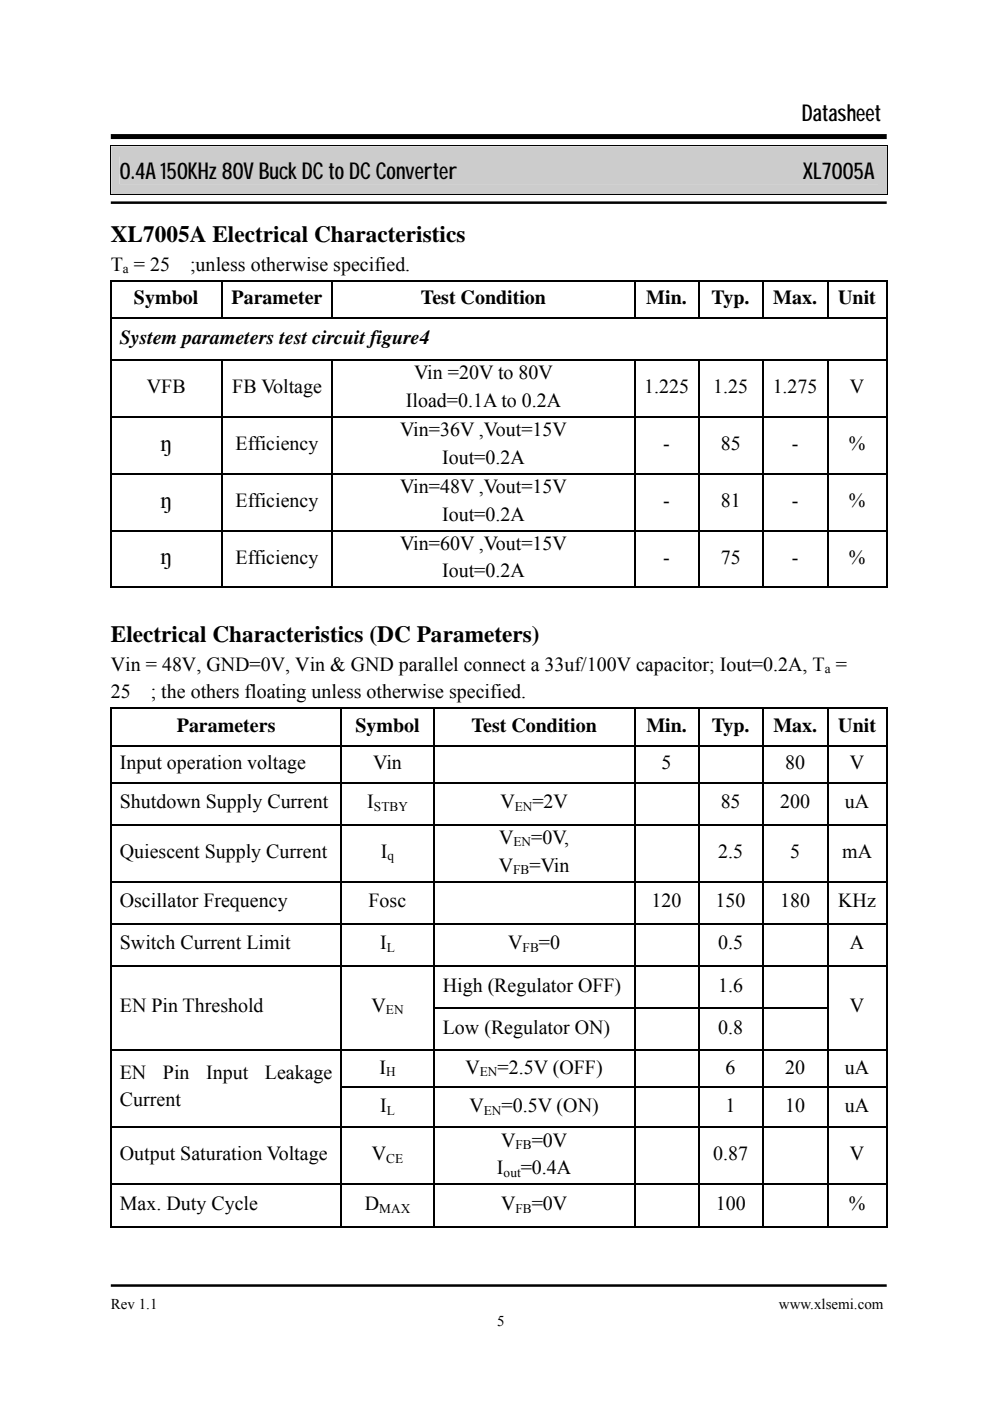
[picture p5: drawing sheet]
<svg xmlns="http://www.w3.org/2000/svg" width="210mm" height="297mm" viewBox="0 0 210 297" stroke-linecap="round" stroke-linejoin="round" font-family="sans-serif">
<defs><g id="words">
<g font-size="4.9">
<text x="170" y="25.6">Datasheet</text>
<text x="25.4" y="38">0.4A 150KHz 80V Buck DC to DC Converter</text>
<text x="170.2" y="38">XL7005A</text>
<text x="23.5" y="51.3">XL7005A Electrical Characteristics</text>
<text x="34" y="95.6">ŋ</text>
<text x="34" y="107.6">ŋ</text>
<text x="34" y="119.6">ŋ</text>
<text x="23.5" y="136.1">Electrical Characteristics (DC Parameters)</text>
</g>
<g font-size="4.2">
<text x="23.5" y="57.4">T = 25</text>
<text x="40.3" y="57.4">;unless otherwise specified.</text>
<text x="28.4" y="64.5">Symbol</text>
<text x="49.1" y="64.5">Parameter</text>
<text x="89.2" y="64.5">Test Condition</text>
<text x="137" y="64.5">Min.</text>
<text x="150.9" y="64.5">Typ.</text>
<text x="163.9" y="64.5">Max.</text>
<text x="177.7" y="64.5">Unit</text>
<text x="25.4" y="73">System parameters test circuit figure4</text>
<text x="31.1" y="83.4">VFB</text>
<text x="49.2" y="83.4">FB Voltage</text>
<text x="87.8" y="80.5">Vin =20V to 80V</text>
<text x="136.6" y="83.4">1.225</text>
<text x="151.2" y="83.4">1.25</text>
<text x="163.8" y="83.4">1.275</text>
<text x="180.2" y="83.4">V</text>
<text x="86" y="86.3">Iload=0.1A to 0.2A</text>
<text x="50" y="95.4">Efficiency</text>
<text x="84.8" y="92.5">Vin=36V ,Vout=15V</text>
<text x="140.6" y="95.4">-</text>
<text x="152.8" y="95.4">85</text>
<text x="167.9" y="95.4">-</text>
<text x="180" y="95.4">%</text>
<text x="93.7" y="98.3">Iout=0.2A</text>
<text x="50" y="107.5">Efficiency</text>
<text x="84.8" y="104.5">Vin=48V ,Vout=15V</text>
<text x="140.6" y="107.5">-</text>
<text x="152.8" y="107.5">81</text>
<text x="167.9" y="107.5">-</text>
<text x="180" y="107.5">%</text>
<text x="93.7" y="110.4">Iout=0.2A</text>
<text x="50" y="119.5">Efficiency</text>
<text x="84.8" y="116.6">Vin=60V ,Vout=15V</text>
<text x="140.6" y="119.5">-</text>
<text x="152.8" y="119.5">75</text>
<text x="167.9" y="119.5">-</text>
<text x="180" y="119.5">%</text>
<text x="93.7" y="122.4">Iout=0.2A</text>
<text x="23.5" y="142.2">Vin = 48V, GND=0V, Vin &amp; GND parallel connect a 33uf/100V capacitor; Iout=0.2A, T =</text>
<text x="23.5" y="148.1">25</text>
<text x="32" y="148.1">; the others floating unless otherwise specified.</text>
<text x="37.5" y="155.2">Parameters</text>
<text x="75.4" y="155.2">Symbol</text>
<text x="100" y="155.2">Test Condition</text>
<text x="137" y="155.2">Min.</text>
<text x="150.9" y="155.2">Typ.</text>
<text x="164" y="155.2">Max.</text>
<text x="177.7" y="155.2">Unit</text>
<text x="25.4" y="163">Input operation voltage</text>
<text x="79.1" y="163">Vin</text>
<text x="140.3" y="163">5</text>
<text x="166.5" y="163">80</text>
<text x="180.2" y="163">V</text>
<text x="25.4" y="171.4">Shutdown Supply Current</text>
<text x="77.9" y="171.4">I</text>
<text x="106.1" y="171.4">V</text>
<text x="112.9" y="171.4">=2V</text>
<text x="152.8" y="171.4">85</text>
<text x="165.4" y="171.4">200</text>
<text x="179.1" y="171.4">uA</text>
<text x="105.8" y="178.9">V</text>
<text x="112.6" y="178.9">=0V,</text>
<text x="25.4" y="181.9">Quiescent Supply Current</text>
<text x="80.8" y="181.9">I</text>
<text x="105.8" y="184.8">V</text>
<text x="112.3" y="184.8">=Vin</text>
<text x="152.3" y="181.9">2.5</text>
<text x="167.5" y="181.9">5</text>
<text x="178.6" y="181.9">mA</text>
<text x="25.4" y="192.4">Oscillator Frequency</text>
<text x="78.1" y="192.4">Fosc</text>
<text x="138.1" y="192.4">120</text>
<text x="151.7" y="192.4">150</text>
<text x="165.4" y="192.4">180</text>
<text x="177.7" y="192.4">KHz</text>
<text x="25.4" y="201.3">Switch Current Limit</text>
<text x="80.6" y="201.3">I</text>
<text x="107.8" y="201.3">V</text>
<text x="114.3" y="201.3">=0</text>
<text x="152.3" y="201.3">0.5</text>
<text x="180.2" y="201.3">A</text>
<text x="25.4" y="214.5">EN Pin Threshold</text>
<text x="78.8" y="214.5">V</text>
<text x="93.9" y="210.2">High (Regulator OFF)</text>
<text x="152.3" y="210.2">1.6</text>
<text x="180.2" y="214.5">V</text>
<text x="93.9" y="219.2">Low (Regulator ON)</text>
<text x="152.3" y="219.2">0.8</text>
<text x="80.5" y="227.6">I</text>
<text x="98.7" y="227.6">V</text>
<text x="105.5" y="227.6">=2.5V (OFF)</text>
<text x="153.8" y="227.6">6</text>
<text x="166.5" y="227.6">20</text>
<text x="179.1" y="227.6">uA</text>
<text x="25.4" y="228.7">EN</text>
<text x="34.6" y="228.7">Pin</text>
<text x="43.7" y="228.7">Input</text>
<text x="56.2" y="228.7">Leakage</text>
<text x="25.4" y="234.6">Current</text>
<text x="80.6" y="235.8">I</text>
<text x="99.5" y="235.8">V</text>
<text x="106.3" y="235.8">=0.5V (ON)</text>
<text x="153.8" y="235.8">1</text>
<text x="166.5" y="235.8">10</text>
<text x="179.1" y="235.8">uA</text>
<text x="106.2" y="243.1">V</text>
<text x="112.7" y="243.1">=0V</text>
<text x="25.4" y="246">Output Saturation Voltage</text>
<text x="78.9" y="246">V</text>
<text x="105.4" y="249">I</text>
<text x="110.4" y="249">=0.4A</text>
<text x="151.2" y="246">0.87</text>
<text x="180.2" y="246">V</text>
<text x="25.4" y="256.6">Max. Duty Cycle</text>
<text x="77.4" y="256.6">D</text>
<text x="106.2" y="256.6">V</text>
<text x="112.7" y="256.6">=0V</text>
<text x="151.7" y="256.6">100</text>
<text x="180" y="256.6">%</text>
</g>
<g font-size="3.2">
<text x="23.5" y="277.6">Rev 1.1</text>
<text x="105.4" y="281.2">5</text>
<text x="165.1" y="277.6">www.xlsemi.com</text>
</g>
<g font-size="2.8">
<text x="26.1" y="58">a</text>
<text x="174.9" y="142.8">a</text>
<text x="79.3" y="171.9">STBY</text>
<text x="109.1" y="171.9">EN</text>
<text x="108.9" y="179.5">EN</text>
<text x="82.2" y="182.4">q</text>
<text x="108.8" y="185.3">FB</text>
<text x="82" y="201.8">L</text>
<text x="110.8" y="201.8">FB</text>
<text x="81.8" y="215.1">EN</text>
<text x="81.9" y="228.1">H</text>
<text x="101.7" y="228.1">EN</text>
<text x="82" y="236.3">L</text>
<text x="102.6" y="236.3">EN</text>
<text x="109.3" y="243.6">FB</text>
<text x="81.9" y="246.6">CE</text>
<text x="106.8" y="249.5">out</text>
<text x="80.4" y="257.1">MAX</text>
<text x="109.3" y="257.1">FB</text>
</g>
</g></defs>
<g fill="#ccc">
<path d="M23.6 31h164.5v10.2h-164.5z"/>
<path d="M25.4 33.1h160.9v5.9h-160.9z"/>
</g>
<g fill="#000">
<path d="M23.4 30.8h.2v.2h-.2zM188.1 30.8h.2v.2h-.2zM23.3 59.4h.4v.3h-.4zM46.8 59.4h.4v.3h-.4zM70.3 59.4h.4v.3h-.4zM134.4 59.4h.3v.3h-.3zM148 59.4h.3v.3h-.3zM161.5 59.4h.4v.3h-.4zM175.4 59.4h.3v.3h-.3zM187.8 59.4h.3v.3h-.3zM188.1 41.2h.2v.2h-.2zM23.3 67.3h.4v.4h-.4z"/>
<path d="M23.3 76.2h.4v.4h-.4zM46.8 76.2h.4v.4h-.4zM70.3 76.2h.4v.4h-.4zM134.4 76.2h.3v.4h-.3zM148 76.2h.3v.4h-.3zM161.5 76.2h.4v.4h-.4zM175.4 76.2h.3v.4h-.3zM187.8 67.3h.3v.4h-.3zM187.8 76.2h.3v.4h-.3zM23.3 88.2h.4v.4h-.4zM46.8 88.2h.4v.4h-.4zM70.3 88.2h.4v.4h-.4z"/>
<path d="M134.4 88.2h.3v.4h-.3zM148 88.2h.3v.4h-.3zM161.5 88.2h.4v.4h-.4zM175.4 88.2h.3v.4h-.3zM187.8 88.2h.3v.4h-.3zM23.3 100.3h.4v.3h-.4zM23.3 112.3h.4v.4h-.4zM46.8 100.3h.4v.3h-.4zM46.8 112.3h.4v.4h-.4zM70.3 100.3h.4v.3h-.4zM70.3 112.3h.4v.4h-.4zM134.4 100.3h.3v.3h-.3z"/>
<path d="M134.4 112.3h.3v.4h-.3zM148 100.3h.3v.3h-.3zM148 112.3h.3v.4h-.3zM161.5 100.3h.4v.3h-.4zM161.5 112.3h.4v.4h-.4zM175.4 100.3h.3v.3h-.3zM175.4 112.3h.3v.4h-.3zM187.8 100.3h.3v.3h-.3zM187.8 112.3h.3v.4h-.3zM187.8 124.4h.3v.3h-.3zM23.3 150h.4v.4h-.4zM23.3 157.9h.4v.4h-.4z"/>
<path d="M72.2 150h.4v.4h-.4zM72.2 157.9h.4v.4h-.4zM91.8 150h.3v.4h-.3zM91.8 157.9h.3v.4h-.3zM134.4 150h.3v.4h-.3zM134.4 157.9h.3v.4h-.3zM148 150h.3v.4h-.3zM148 157.9h.3v.4h-.3zM161.5 150h.4v.4h-.4zM161.5 157.9h.4v.4h-.4zM175.4 150h.3v.4h-.3zM175.4 157.9h.3v.4h-.3z"/>
<path d="M187.8 150h.3v.4h-.3zM187.8 150h.3v.3h-.3zM187.8 157.9h.3v.4h-.3zM23.3 165.8h.4v.3h-.4zM23.3 174.7h.4v.3h-.4zM72.2 165.8h.4v.3h-.4zM72.2 174.7h.4v.3h-.4zM91.8 165.8h.3v.3h-.3zM91.8 174.7h.3v.3h-.3zM134.4 165.8h.3v.3h-.3zM134.4 174.7h.3v.3h-.3zM148 165.8h.3v.3h-.3z"/>
<path d="M148 174.7h.3v.3h-.3zM161.5 165.8h.4v.3h-.4zM161.5 174.7h.4v.3h-.4zM175.4 165.8h.3v.3h-.3zM175.4 174.7h.3v.3h-.3zM187.8 165.8h.3v.3h-.3zM187.8 174.7h.3v.3h-.3zM23.3 186.7h.4v.4h-.4zM23.3 195.7h.4v.3h-.4zM72.2 186.7h.4v.4h-.4zM72.2 195.7h.4v.3h-.4zM91.8 186.7h.3v.4h-.3z"/>
<path d="M91.8 195.7h.3v.3h-.3zM134.4 186.7h.3v.4h-.3zM134.4 195.7h.3v.3h-.3zM148 186.7h.3v.4h-.3zM148 195.7h.3v.3h-.3zM161.5 186.7h.4v.4h-.4zM161.5 195.7h.4v.3h-.4zM175.4 186.7h.3v.4h-.3zM175.4 195.7h.3v.3h-.3zM187.8 186.7h.3v.4h-.3zM187.8 195.7h.3v.3h-.3zM23.3 204.6h.4v.4h-.4z"/>
<path d="M23.3 213.6h.4v.3h-.4zM72.2 204.6h.4v.4h-.4zM72.2 213.6h.4v.3h-.4zM91.8 204.6h.3v.4h-.3zM91.8 213.6h.3v.3h-.3zM134.4 204.6h.3v.4h-.3zM134.4 213.6h.3v.3h-.3zM148 204.6h.3v.4h-.3zM148 213.6h.3v.3h-.3zM161.5 204.6h.4v.4h-.4zM161.5 213.6h.4v.3h-.4zM175.4 204.6h.3v.4h-.3z"/>
<path d="M175.4 213.6h.3v.3h-.3zM187.8 204.6h.3v.4h-.3zM187.8 213.6h.3v.3h-.3zM23.3 222.5h.4v.4h-.4zM23.3 230.4h.4v.3h-.4zM23.3 238.9h.4v.3h-.4zM72.2 222.5h.4v.4h-.4zM72.2 230.4h.4v.3h-.4zM72.2 238.9h.4v.3h-.4zM91.8 222.5h.3v.4h-.3zM91.8 230.4h.3v.3h-.3zM91.8 238.9h.3v.3h-.3z"/>
<path d="M134.4 222.5h.3v.4h-.3zM134.4 230.4h.3v.3h-.3zM134.4 238.9h.3v.3h-.3zM148 222.5h.3v.4h-.3zM148 230.4h.3v.3h-.3zM148 238.9h.3v.3h-.3zM161.5 222.5h.4v.4h-.4zM161.5 230.4h.4v.3h-.4zM161.5 238.9h.4v.3h-.4zM175.4 222.5h.3v.4h-.3zM175.4 230.4h.3v.3h-.3zM175.4 238.9h.3v.3h-.3z"/>
<path d="M187.8 222.5h.3v.4h-.3zM187.8 230.4h.3v.3h-.3zM187.8 238.9h.3v.3h-.3zM23.3 250.9h.4v.4h-.4zM72.2 250.9h.4v.4h-.4zM91.8 250.9h.3v.4h-.3zM134.4 250.9h.3v.4h-.3zM148 250.9h.3v.4h-.3zM161.5 250.9h.4v.4h-.4zM175.4 250.9h.3v.4h-.3zM187.8 250.9h.3v.4h-.3zM187.8 260h.3v.3h-.3z"/>
</g>
<path d="M23.4 30.9h164.9M23.5 31v10.4M188.2 31v10.4M23.4 41.3h164.7" fill="none" stroke="#000" stroke-width=".21"/>
<path d="M23.5 29h164.5" fill="none" stroke="#000" stroke-width="1.1" stroke-linecap="butt"/>
<path d="M23.5 43h164.5M23.5 272.6h164.5" fill="none" stroke="#000" stroke-width=".53"/>
<g fill="none" stroke="#000" stroke-width=".34">
<path d="M23.3 59.5h23.5M23.5 59.7v7.6M47 59.7v7.6M47.2 59.5h23.1M70.5 59.7v7.6M70.7 59.5h63.7M134.6 59.7v7.6M134.7 59.5h13.3M148.1 59.7v7.6M148.3 59.5h13.2M161.7 59.7v7.6M161.9 59.5h13.5"/>
<path d="M175.5 59.7v7.6M175.7 59.5h12.1M188 59.7v7.6M23.5 67.7v8.5M23.5 76.6v11.6M23.7 67.5h164.1M23.7 76.4h23.1M47 76.6v11.6M47.2 76.4h23.1M70.5 76.6v11.6M70.7 76.4h63.7M134.6 76.6v11.6"/>
<path d="M134.7 76.4h13.3M148.1 76.6v11.6M148.3 76.4h13.2M161.7 76.6v11.6M161.9 76.4h13.5M175.5 76.6v11.6M175.7 76.4h12.1M188 67.7v8.5M188 76.6v11.6M23.5 88.6v11.7M23.7 88.4h23.1M47 88.6v11.7"/>
<path d="M47.2 88.4h23.1M70.5 88.6v11.7M70.7 88.4h63.7M134.6 88.6v11.7M134.7 88.4h13.3M148.1 88.6v11.7M148.3 88.4h13.2M161.7 88.6v11.7M161.9 88.4h13.5M175.5 88.6v11.7M175.7 88.4h12.1M188 88.6v11.7"/>
<path d="M23.5 100.6v11.7M23.5 112.7v12M23.7 100.5h23.1M23.7 112.5h23.1M47 100.6v11.7M47 112.7v12M47.2 100.5h23.1M47.2 112.5h23.1M70.5 100.6v11.7M70.5 112.7v12M70.7 100.5h63.7M70.7 112.5h63.7"/>
<path d="M134.6 100.6v11.7M134.6 112.7v12M134.7 100.5h13.3M134.7 112.5h13.3M148.1 100.6v11.7M148.1 112.7v12M148.3 100.5h13.2M148.3 112.5h13.2M161.7 100.6v11.7M161.7 112.7v12M161.9 100.5h13.5M161.9 112.5h13.5"/>
<path d="M175.5 100.6v11.7M175.5 112.7v12M175.7 100.5h12.1M175.7 112.5h12.1M188 100.6v11.7M188 112.7v12M23.3 124.5h23.5M47.2 124.5h23.1M70.7 124.5h63.7M134.7 124.5h13.3M148.3 124.5h13.2M161.9 124.5h13.5"/>
<path d="M175.7 124.5h12.1M23.3 150.2h48.9M23.5 150.4v7.5M23.5 158.3v7.5M23.7 158.1h48.5M72.4 150.4v7.5M72.4 158.3v7.5M72.6 150.2h19.2M72.6 158.1h19.2M92 150.4v7.5M92 158.3v7.5M92.1 150.2h42.3"/>
<path d="M92.1 158.1h42.3M134.6 150.4v7.5M134.6 158.3v7.5M134.7 150.2h13.3M134.7 158.1h13.3M148.1 150.4v7.5M148.1 158.3v7.5M148.3 150.2h13.2M148.3 158.1h13.2M161.7 150.4v7.5M161.7 158.3v7.5M161.9 150.2h13.5"/>
<path d="M161.9 158.1h13.5M175.5 150.4v7.5M175.5 158.3v7.5M175.7 150.2h12.1M175.7 158.1h12.1M188 150.4v7.5M188 158.3v7.5M23.5 166.1v8.6M23.5 175v11.7M23.7 165.9h48.5M23.7 174.9h48.5M72.4 166.1v8.6"/>
<path d="M72.4 175v11.7M72.6 165.9h19.2M72.6 174.9h19.2M92 166.1v8.6M92 175v11.7M92.1 165.9h42.3M92.1 174.9h42.3M134.6 166.1v8.6M134.6 175v11.7M134.7 165.9h13.3M134.7 174.9h13.3M148.1 166.1v8.6"/>
<path d="M148.1 175v11.7M148.3 165.9h13.2M148.3 174.9h13.2M161.7 166.1v8.6M161.7 175v11.7M161.9 165.9h13.5M161.9 174.9h13.5M175.5 166.1v8.6M175.5 175v11.7M175.7 165.9h12.1M175.7 174.9h12.1M188 166.1v8.6"/>
<path d="M188 175v11.7M23.5 187.1v8.6M23.5 196v8.6M23.7 186.9h48.5M23.7 195.8h48.5M72.4 187.1v8.6M72.4 196v8.6M72.6 186.9h19.2M72.6 195.8h19.2M92 187.1v8.6M92 196v8.6M92.1 186.9h42.3"/>
<path d="M92.1 195.8h42.3M134.6 187.1v8.6M134.6 196v8.6M134.7 186.9h13.3M134.7 195.8h13.3M148.1 187.1v8.6M148.1 196v8.6M148.3 186.9h13.2M148.3 195.8h13.2M161.7 187.1v8.6M161.7 196v8.6M161.9 186.9h13.5"/>
<path d="M161.9 195.8h13.5M175.5 187.1v8.6M175.5 196v8.6M175.7 186.9h12.1M175.7 195.8h12.1M188 187.1v8.6M188 196v8.6M23.5 205v8.6M23.5 213.9v8.6M23.7 204.8h48.5M72.4 205v8.6M72.4 213.9v8.6"/>
<path d="M72.6 204.8h19.2M92 205v8.6M92 213.9v8.6M92.1 204.8h42.3M92.1 213.7h42.3M134.6 205v8.6M134.6 213.9v8.6M134.7 204.8h13.3M134.7 213.7h13.3M148.1 205v8.6M148.1 213.9v8.6M148.3 204.8h13.2"/>
<path d="M148.3 213.7h13.2M161.7 205v8.6M161.7 213.9v8.6M161.9 204.8h13.5M161.9 213.7h13.5M175.5 205v8.6M175.5 213.9v8.6M175.7 204.8h12.1M188 205v8.6M188 213.9v8.6M23.5 222.9v7.5M23.5 230.7v8.2"/>
<path d="M23.5 239.2v11.7M23.7 222.7h48.5M23.7 239h48.5M72.4 222.9v7.5M72.4 230.7v8.2M72.4 239.2v11.7M72.6 222.7h19.2M72.6 230.5h19.2M72.6 239h19.2M92 222.9v7.5M92 230.7v8.2M92 239.2v11.7"/>
<path d="M92.1 222.7h42.3M92.1 230.5h42.3M92.1 239h42.3M134.6 222.9v7.5M134.6 230.7v8.2M134.6 239.2v11.7M134.7 222.7h13.3M134.7 230.5h13.3M134.7 239h13.3M148.1 222.9v7.5M148.1 230.7v8.2M148.1 239.2v11.7"/>
<path d="M148.3 222.7h13.2M148.3 230.5h13.2M148.3 239h13.2M161.7 222.9v7.5M161.7 230.7v8.2M161.7 239.2v11.7M161.9 222.7h13.5M161.9 230.5h13.5M161.9 239h13.5M175.5 222.9v7.5M175.5 230.7v8.2M175.5 239.2v11.7"/>
<path d="M175.7 222.7h12.1M175.7 230.5h12.1M175.7 239h12.1M188 222.9v7.5M188 230.7v8.2M188 239.2v11.7M23.5 251.3v9M23.7 251.1h48.5M72.4 251.3v9M72.6 251.1h19.2M92 251.3v9M92.1 251.1h42.3"/>
<path d="M134.6 251.3v9M134.7 251.1h13.3M148.1 251.3v9M148.3 251.1h13.2M161.7 251.3v9M161.9 251.1h13.5M175.5 251.3v9M175.7 251.1h12.1M188 251.3v9M23.3 260.1h48.9M72.6 260.1h19.2M92.1 260.1h42.3"/>
<path d="M134.7 260.1h13.3M148.3 260.1h13.2M161.9 260.1h13.5M175.7 260.1h12.1"/>
</g>
<use href="#words"/>
</svg>
